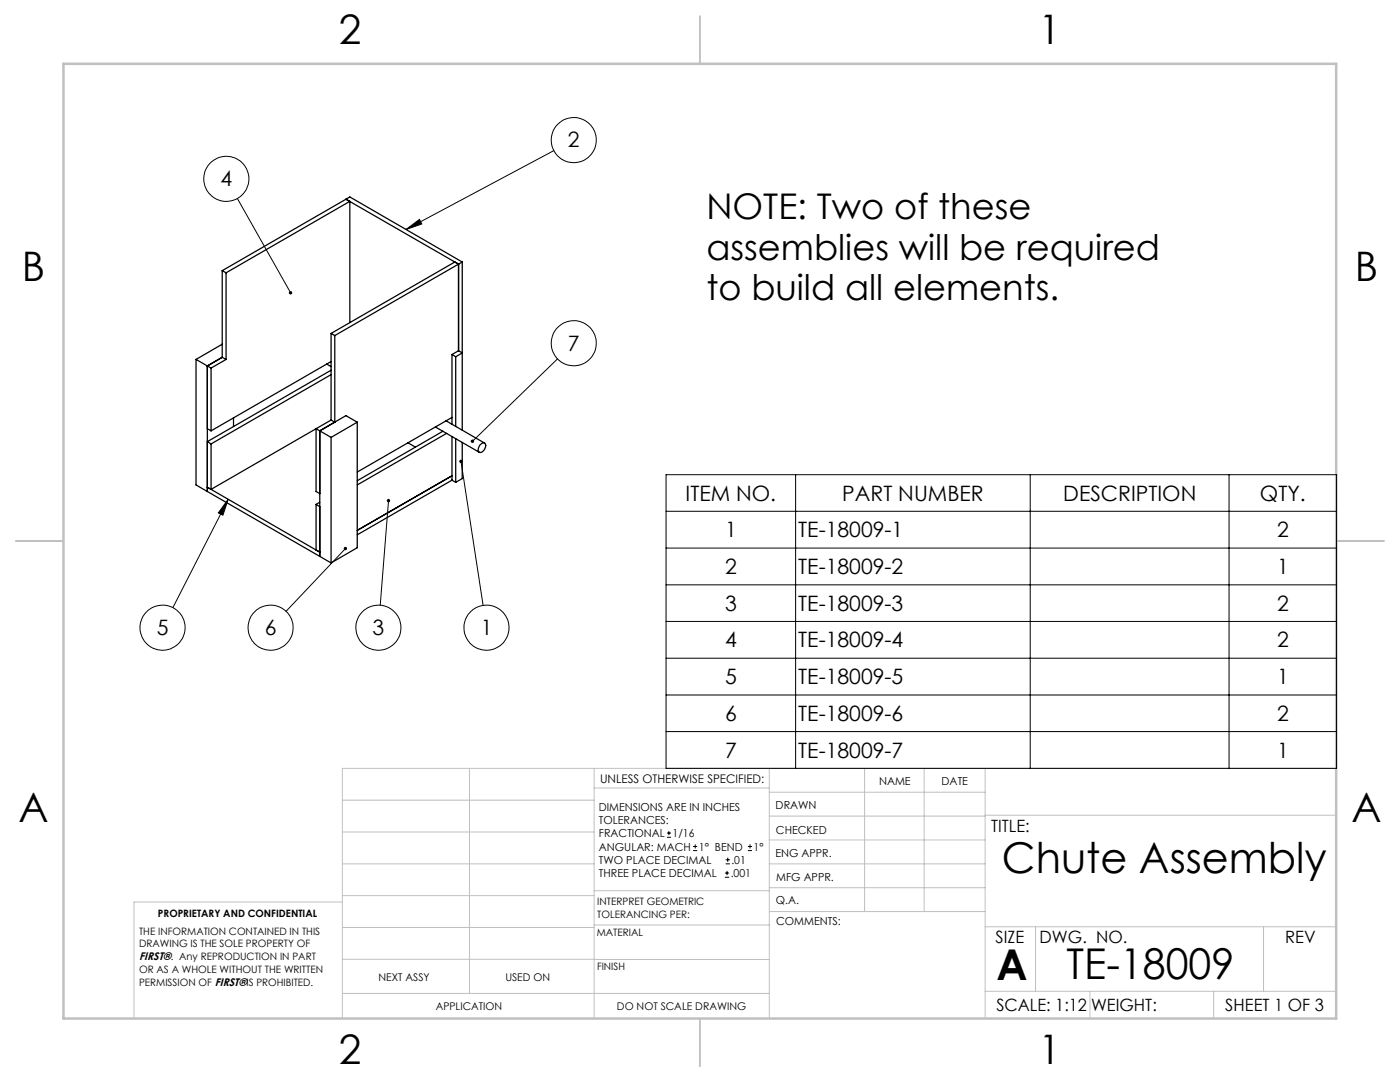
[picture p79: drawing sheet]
<svg xmlns="http://www.w3.org/2000/svg" width="279mm" height="216mm" viewBox="0 0 279 216" stroke-linecap="round" stroke-linejoin="round" font-family="sans-serif">
<defs><g id="words">
<g font-size="8.5">
<text x="200" y="174.2">Chute Assembly</text>
<text x="198.9" y="195.5">A</text>
<text x="212.9" y="195.4">TE-18009</text>
</g>
<g font-size="8.1">
<text x="67.6" y="8.9">2</text>
<text x="207.3" y="8.9">1</text>
<text x="4.4" y="56.2">B</text>
<text x="270.4" y="56.2">B</text>
<text x="3.7" y="164.1">A</text>
<text x="269.7" y="164.1">A</text>
<text x="67.6" y="212.4">2</text>
<text x="207.3" y="212.4">1</text>
</g>
<g font-size="7.1">
<text x="141" y="43.8">NOTE: Two of these</text>
<text x="141" y="51.8">assemblies will be required</text>
<text x="141" y="59.9">to build all elements.</text>
</g>
<g font-size="4.2">
<text x="113.4" y="29.4">2</text>
<text x="44" y="37.1">4</text>
<text x="113.4" y="69.9">7</text>
<text x="136.8" y="99.9">ITEM NO.</text>
<text x="168.1" y="99.9">PART NUMBER</text>
<text x="212.2" y="99.9">DESCRIPTION</text>
<text x="251.4" y="99.9">QTY.</text>
<text x="144.7" y="107.2">1</text>
<text x="159.3" y="107.2">TE-18009-1</text>
<text x="254.9" y="107.2">2</text>
<text x="144.7" y="114.5">2</text>
<text x="159.3" y="114.5">TE-18009-2</text>
<text x="254.9" y="114.5">1</text>
<text x="144.7" y="121.9">3</text>
<text x="159.3" y="121.9">TE-18009-3</text>
<text x="254.9" y="121.9">2</text>
<text x="31.3" y="126.7">5</text>
<text x="52.9" y="126.7">6</text>
<text x="74.4" y="126.7">3</text>
<text x="95.9" y="126.7">1</text>
<text x="144.7" y="129.2">4</text>
<text x="159.3" y="129.2">TE-18009-4</text>
<text x="254.9" y="129.2">2</text>
<text x="144.7" y="136.5">5</text>
<text x="159.3" y="136.5">TE-18009-5</text>
<text x="254.9" y="136.5">1</text>
<text x="144.7" y="143.8">6</text>
<text x="159.3" y="143.8">TE-18009-6</text>
<text x="254.9" y="143.8">2</text>
<text x="144.7" y="151.2">7</text>
<text x="159.3" y="151.2">TE-18009-7</text>
<text x="254.9" y="151.2">1</text>
</g>
<g font-size="3.4">
<text x="197.8" y="166">TITLE:</text>
<text x="198.7" y="188.1">SIZE</text>
<text x="207.5" y="188.1">DWG. NO.</text>
<text x="256.5" y="188.2">REV</text>
<text x="198.8" y="201.7">SCALE: 1:12</text>
<text x="217.7" y="201.8">WEIGHT:</text>
<text x="244.5" y="201.7">SHEET 1 OF 3</text>
</g>
<text font-size="2.4" x="119.8" y="156.2">UNLESS OTHERWISE SPECIFIED:</text>
<g font-size="2.2">
<text x="119.5" y="161.8">DIMENSIONS ARE IN INCHES</text>
<text x="154.8" y="161.4">DRAWN</text>
<text x="175.4" y="156.6">NAME</text>
<text x="187.9" y="156.7">DATE</text>
<text x="119.5" y="164.4">TOLERANCES:</text>
<text x="119.5" y="167.1">FRACTIONAL</text>
<text x="134.2" y="167.1">1/16</text>
<text x="154.9" y="166.3">CHECKED</text>
<text x="119.5" y="172.4">TWO PLACE DECIMAL</text>
<text x="119.5" y="169.7">ANGULAR: MACH</text>
<text x="139.5" y="169.7">1° BEND</text>
<text x="146" y="172.4">.01</text>
<text x="150.4" y="169.7">1°</text>
<text x="154.8" y="171">ENG APPR.</text>
<text x="119.5" y="175">THREE PLACE DECIMAL</text>
<text x="145.8" y="175">.001</text>
<text x="154.9" y="175.7">MFG APPR.</text>
<text x="154.9" y="180.4">Q.A.</text>
<text x="154.9" y="184.6">COMMENTS:</text>
<text x="27.8" y="191.6">FIRST®. Any REPRODUCTION IN PART</text>
</g>
<g font-size="2.1">
<text x="75.5" y="195.7">NEXT ASSY</text>
<text x="100.9" y="195.7">USED ON</text>
<text x="86.9" y="201.5">APPLICATION</text>
<text x="123.1" y="201.6">DO NOT SCALE DRAWING</text>
</g>
<g font-size="2">
<text x="31.5" y="182.9">PROPRIETARY AND CONFIDENTIAL</text>
<text x="119.2" y="180.6">INTERPRET GEOMETRIC</text>
<text x="119.2" y="183.1">TOLERANCING PER:</text>
<text x="27.8" y="186.5">THE INFORMATION CONTAINED IN THIS</text>
<text x="27.8" y="189">DRAWING IS THE SOLE PROPERTY OF</text>
<text x="119.1" y="186.7">MATERIAL</text>
<text x="27.8" y="194.1">OR AS A WHOLE WITHOUT THE WRITTEN</text>
<text x="27.8" y="196.7">PERMISSION OF FIRST®IS PROHIBITED.</text>
<text x="119.1" y="193.5">FINISH</text>
</g>
</g></defs>
<g fill="none" stroke="#c0c0c0" stroke-width=".2">
<path d="M68.3 159.7h50.3M93.7 153.3v44.9M118.6 153.3v49.9M118.6 157.2h34.9M153.5 153.3v49.9M153.5 158.1h43.1M172.5 153.3v28.6M184.4 153.3v28.6M196.6 153.3v49.9M266.7 153.3h-198.4v49.9M68.3 178.7h50.3M68.3 172.4h50.3"/>
<path d="M68.3 166h50.3M68.3 180h-41.6v23.2M118.6 177.7h35M153.5 167.6h43.1M153.5 162.8h43.1M153.5 172.4h43.1M153.5 177.1h43.1M196.6 162.7h70.1M68.3 198.2h85.2M68.3 191.4l85.2 .1M68.3 185.1h50.3M118.6 184.6h35"/>
<path d="M153.6 181.9h43M196.6 197.8h70.1M196.6 184.9h70.1M206.7 184.9v12.9M217.5 197.8v5.4M242.2 197.8v5.4M252.2 184.9v12.9"/>
</g>
<path d="M139.7 3.2v9.5M3.1 107.9h9.6M266.7 107.9h9.5M139.7 203.2v9.6" fill="none" stroke="#c0c0c0" stroke-width=".25"/>
<path d="M12.7 12.7h254v190.5h-254z" fill="none" stroke="#c0c0c0" stroke-width=".5"/>
<g fill="none" stroke="#000" stroke-width=".2">
<path d="M47.4 39.6l10.6 18.8M110.5 30.1l-29.5 15.7M81 45.8l2.7-2 .5 .9zM111.3 71.6l-17 16.5M45.5 99.6l-1 3.2-.9-.5zM45.5 99.6l-11 21.6M77.5 99.9l-1.6 20.9M92 92.1l4.4 28.7M132.9 94.7h133.8v58.6h-133.8zM158.8 94.7v58.6M205.6 94.7v58.6M245.3 94.7v58.6"/>
<path d="M68.9 109.5l-11.8 12.5M132.9 109.4h133.8M132.9 116.7h133.8M132.9 102h133.8M132.9 124h133.8M132.9 131.3h133.8M132.9 138.7h133.8M132.9 146h133.8M133.1 167.1h.8M133.1 166.2h.8M133.5 165.8v.9M138.3 169.7h.8"/>
<path d="M138.3 168.9h.8M138.7 168.5v.8M144.7 175h.8M144.7 174.2h.8M144.8 172.4h.9M144.8 171.6h.9M145.1 173.8v.8M145.2 171.1v.9M149.3 169.7h.8M149.3 168.9h.8M149.7 168.5v.8"/>
<circle cx="45.2" cy="35.7" r="4.5"/>
<circle cx="114.5" cy="27.9" r="4.5"/>
<circle cx="114.5" cy="68.5" r="4.5"/>
<circle cx="32.4" cy="125.2" r="4.5"/>
<circle cx="54" cy="125.2" r="4.5"/>
<circle cx="75.5" cy="125.2" r="4.5"/>
<circle cx="97.1" cy="125.2" r="4.5"/>
</g>
<path d="M91.7 91.9a.34 .34 0 0 0 .2 .5 .34 .34 0 0 0 .4-.3 .34 .34 0 0 0-.4-.4l.1 .4-.1-.4zM45.5 99.6l-1 3.2-.9-.5zM81 45.8l2.7-2 .5 .9zM77.3 99.6a.34 .34 0 0 0 0 .6 .34 .34 0 0 0 .6-.2 .34 .34 0 0 0-.4-.4v.3v-.3zM57.8 58.1a.33 .33 0 0 0-.1 .5 .33 .33 0 0 0 .4 .1l-.1-.3 .1 .3a.33 .33 0 0 0 .2-.5 .33 .33 0 0 0-.5-.1zM94.1 87.8l-.1 .4 .3-.1-.2 .2a.34 .34 0 0 0 .4 0 .34 .34 0 0 0 0-.5 .34 .34 0 0 0-.4 0zM68.7 109.2a.34 .34 0 0 0 0 .5 .34 .34 0 0 0 .5 0 .34 .34 0 0 0 0-.5l-.3 .3 .2-.4z" fill="#000"/>
<g fill="none" stroke="#000" stroke-width=".25">
<path d="M69 39.8l22.5 12.9M69 39.8l.8-.5 22.5 13M69 39.8l.8 .4M69 39.8l-24.7 14.2M44.3 54l.8 .4M44.3 54v17.3M45.1 54.4v17.3M69.8 40.2l-24.7 14.2M69.8 40.2v24.2M91.5 52.7v17.3M91.5 52.7l-24.7 14.3M91.5 52.7l-.7-.4-24.7 14.2"/>
<path d="M92.3 52.3v33.5M92.3 52.3l-.8 .4M39.1 71.7v25.1l27 15.5M39.1 71.7l2.3 1.3M41.4 73v25.1M41.4 73l.7 .4M42.1 73.4v12.6M44.3 71.3l-2.9 1.7M44.3 68.7l-5.2 3M44.3 71.3l.8 .4M45.1 71.7l-3 1.7M65.2 72.6l.9 .6"/>
<path d="M66.1 66.5v17.3M66.1 74.8l-24 13.8M66.1 73.9l-24.7 14.2 .7 .5M66.1 66.5l.7 .5M66.1 72.1l-24 13.9M66.8 67v17.2M90.2 70.7v13.9M90.2 70.7l.7 .5M90.9 71.2v13.9M91.5 70l-1.3 .7M91.5 70l.8 .4-1.4 .8M41.4 85.5l.7 .5"/>
<path d="M42.1 88.6v9M42.1 97.6l-.7-.4 22.4 13-.7-.5v-9.1M46.6 83.4v1.7M63.1 85.5l-21 12.1M63.1 85.5v12.6l.7 .4M63.1 85.5l.7 .5M63.8 86v25M63.8 86l2.3 1.3M66.1 87.3v25M66.1 83.8l.7 .4M66.1 83.8l-3 1.7M66.8 84.2l-3 1.8"/>
<path d="M71.3 84.2v25.1l-5.2 3M71.3 84.2l-5.2 3.1M71.3 84.2l-2.3-1.3-5.2 3.1M81.4 88.3l1.5 .9M86.9 85.2l8.7 5M88.4 86l-17.1 9.9M89 84l7.7 4.4M89.1 86.5l-17.8 10.3M90.2 95.8l.7 .4M90.2 87.1v8.7M90.2 94.9l-18.9 10.9M90.2 83.3l-18.9 10.9"/>
<path d="M90.2 95.8l-18.9 10.9M90.9 87.5v8.7M92.3 88.3v7.2l-1.4 .7M95.8 88.8a.58 .58 0 0 1 .6-.5 .58 .58 0 0 1 .5 .6l-.1 .6a.8 .8 0 0 1-1.3 .6v-.6zM63.1 100.6l.7 .5M63.8 100.2l-.7 .4"/>
</g>
<use href="#words"/>
</svg>
